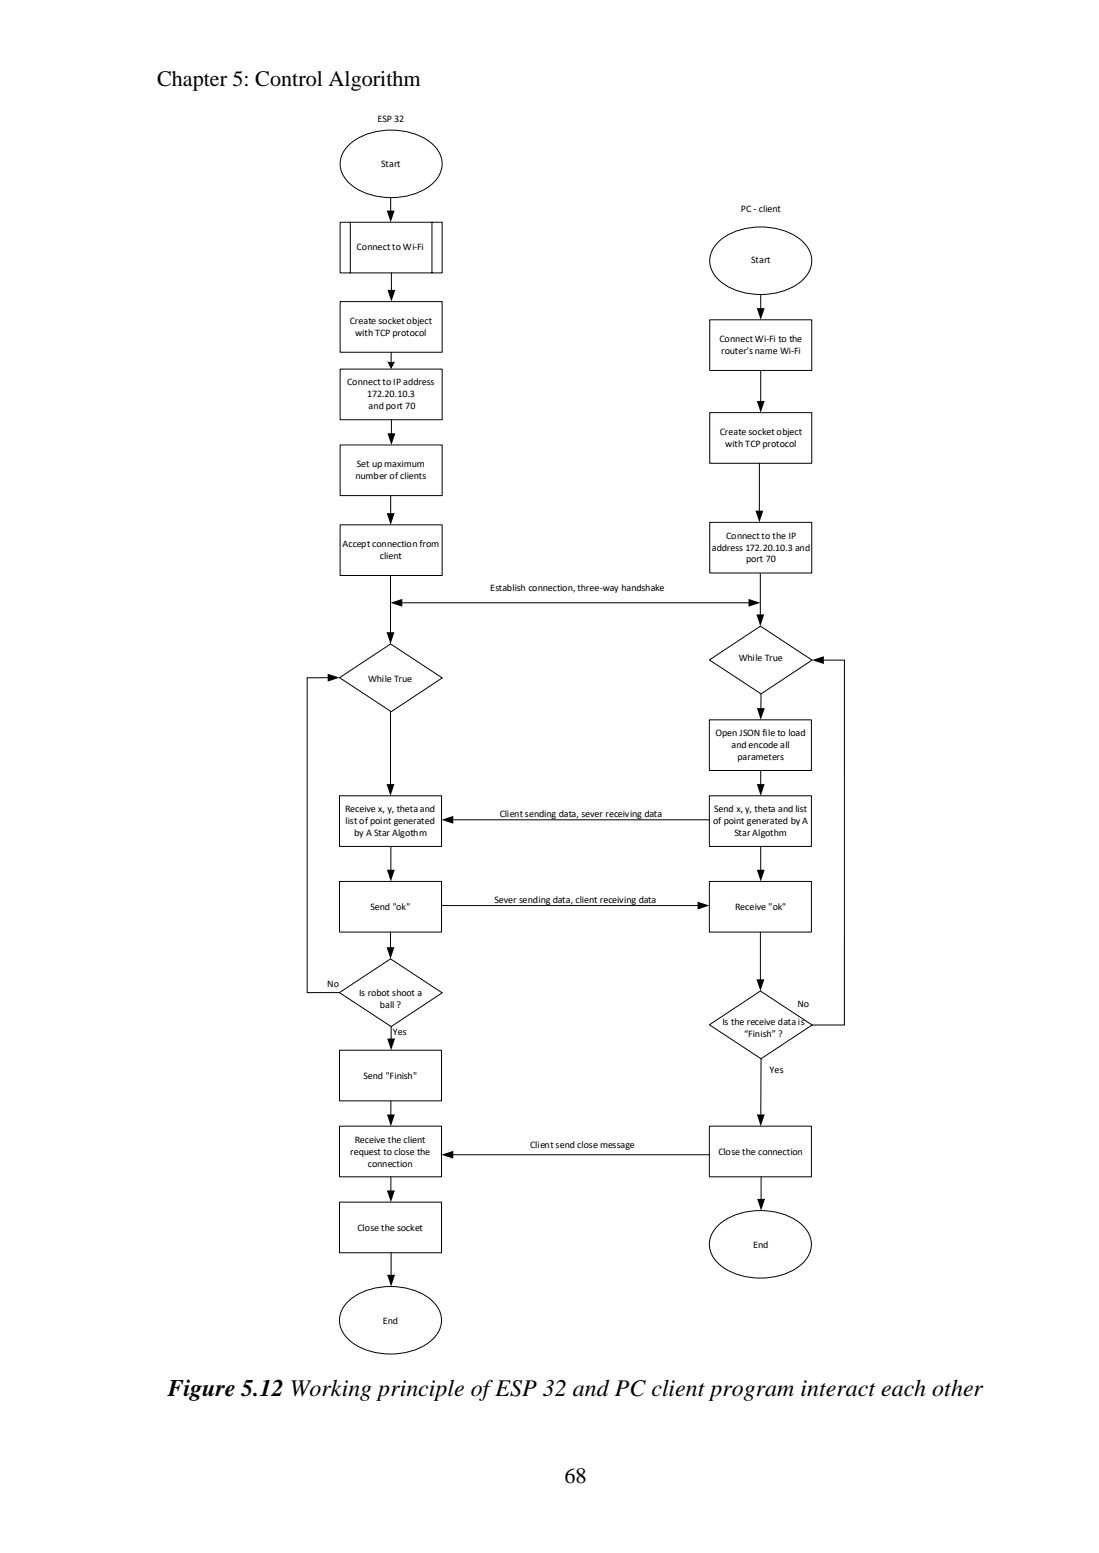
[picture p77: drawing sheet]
<svg xmlns="http://www.w3.org/2000/svg" width="210mm" height="297mm" viewBox="0 0 210 297" stroke-linecap="round" stroke-linejoin="round" font-family="sans-serif">
<defs><g id="words">
<text font-size="4.6" x="32.1" y="267">Figure 5.12 Working principle of ESP 32 and PC client program interact each other</text>
<g font-size="4.2">
<text x="30" y="16.4">Chapter 5: Control Algorithm</text>
<text x="107.9" y="283.6">68</text>
</g>
<g font-size="1.9">
<text x="72.2" y="23.3">ESP 32</text>
<text x="72.9" y="31.9">Start</text>
<text x="141.7" y="40.5">PC - client</text>
<text x="68.2" y="47.9">Connect to Wi-Fi</text>
<text x="143.6" y="50.4">Start</text>
<text x="66.9" y="61.9">Create socket object</text>
<text x="67.9" y="64.2">with TCP protocol</text>
<text x="137.5" y="65.4">Connect Wi-Fi to the</text>
<text x="137.9" y="67.7">router's name Wi-Fi</text>
<text x="66.4" y="73.7">Connect to IP address</text>
<text x="70.2" y="76">172.20.10.3</text>
<text x="70.5" y="78.2">and port 70</text>
<text x="137.6" y="83.2">Create socket object</text>
<text x="68.2" y="89.4">Set up maximum</text>
<text x="138.6" y="85.4">with TCP protocol</text>
<text x="68" y="91.6">number of clients</text>
<text x="65.5" y="104.7">Accept connection from</text>
<text x="72.6" y="106.9">client</text>
<text x="136.1" y="105.3">address 172.20.10.3 and</text>
<text x="138.8" y="103.1">Connect to the IP</text>
<text x="142.7" y="107.6">port 70</text>
<text x="93.7" y="113.1">Establish connection, three-way handshake</text>
<text x="70.4" y="130.4">While True</text>
<text x="141.3" y="126.3">While True</text>
<text x="136.8" y="140.8">Open JSON file to load</text>
<text x="139.8" y="143.1">and encode all</text>
<text x="141" y="145.4">parameters</text>
<text x="66" y="155.4">Receive x, y, theta and</text>
<text x="136.5" y="155.4">Send x, y, theta and list</text>
<text x="66.1" y="157.6">list of point generated</text>
<text x="67.7" y="159.9">by A Star Algothm</text>
<text x="95.5" y="156.2">Client sending data, sever receiving data</text>
<text x="136.3" y="157.6">of point generated by A</text>
<text x="140.4" y="159.9">Star Algothm</text>
<text x="94.5" y="172.7">Sever sending data, client receiving data</text>
<text x="70.8" y="174">Send &quot;ok&quot;</text>
<text x="140.5" y="174">Receive &quot;ok&quot;</text>
<text x="62.6" y="188.8">No</text>
<text x="68.6" y="190.5">Is robot shoot a</text>
<text x="72.6" y="192.7">ball ?</text>
<text x="75.1" y="198">Yes</text>
<text x="138.1" y="196.1">Is the receive data is</text>
<text x="152.4" y="192.6">No</text>
<text x="143.1" y="198.3">Finish</text>
<text x="69.5" y="206.3">Send &quot;Finish&quot;</text>
<text x="147.1" y="205.2">Yes</text>
<text x="67" y="220.9">request to close the</text>
<text x="67.8" y="218.6">Receive the client</text>
<text x="101.4" y="219.5">Client send close message</text>
<text x="137.3" y="220.9">Close the connection</text>
<text x="70.3" y="223.1">connection</text>
<text x="68.3" y="235.4">Close the socket</text>
<text x="144" y="238.6">End</text>
<text x="73.2" y="253.2">End</text>
</g>
</g></defs>
<path d="M66.4 28.1a12.4 12.4 0 0 1 12.2-2.7 7.6 7.6 0 0 1 5.8 5.1 5.2 5.2 0 0 1-2.7 5.4 13.3 13.3 0 0 1-14.6-.6 4.8 4.8 0 0 1-.7-7.2zM74.8 67.4v2.1" fill="none" stroke="#000" stroke-width=".19"/>
<path d="M74 69.1a1.69 1.69 0 0 0 1.5 0l-.7 1.5z" fill-rule="evenodd" fill="#000"/>
<path d="M65 57.7h19.5v9.7h-19.5z" fill-rule="evenodd" fill="#fff"/>
<path d="M65 57.7h19.5v9.7h-19.5z" fill="none" stroke="#000" stroke-width=".19"/>
<path d="M65 70.6h19.5v9.7h-19.5z" fill-rule="evenodd" fill="#fff"/>
<path d="M65 70.6h19.5v9.7h-19.5z" fill="none" stroke="#000" stroke-width=".19"/>
<path d="M137 46.6a12.4 12.4 0 0 1 12.2-2.7 7.6 7.6 0 0 1 5.9 5.1 5.2 5.2 0 0 1-2.8 5.4 13.3 13.3 0 0 1-14.6-.6 4.8 4.8 0 0 1-.7-7.2z" fill-rule="evenodd" fill="#fff"/>
<path d="M137 46.6a12.4 12.4 0 0 1 12.2-2.7 7.6 7.6 0 0 1 5.9 5.1 5.2 5.2 0 0 1-2.8 5.4 13.3 13.3 0 0 1-14.6-.6 4.8 4.8 0 0 1-.7-7.2z" fill="none" stroke="#000" stroke-width=".19"/>
<path d="M135.7 61.2h19.5v9.7h-19.5z" fill-rule="evenodd" fill="#fff"/>
<path d="M135.7 61.2h19.5v9.7h-19.5z" fill="none" stroke="#000" stroke-width=".19"/>
<path d="M65 85.1h19.5v9.7h-19.5z" fill-rule="evenodd" fill="#fff"/>
<path d="M65 85.1h19.5v9.7h-19.5z" fill="none" stroke="#000" stroke-width=".19"/>
<path d="M65 100.4h19.5v9.7h-19.5z" fill-rule="evenodd" fill="#fff"/>
<path d="M65 100.4h19.5v9.7h-19.5z" fill="none" stroke="#000" stroke-width=".19"/>
<path d="M135.7 99.9h19.5v9.7h-19.5z" fill-rule="evenodd" fill="#fff"/>
<path d="M135.7 99.9h19.5v9.7h-19.5z" fill="none" stroke="#000" stroke-width=".19"/>
<path d="M135.6 137.7h19.5v9.7h-19.5z" fill-rule="evenodd" fill="#fff"/>
<path d="M135.6 137.7h19.5v9.7h-19.5z" fill="none" stroke="#000" stroke-width=".19"/>
<path d="M135.7 78.9h19.5v9.7h-19.5z" fill-rule="evenodd" fill="#fff"/>
<path d="M135.7 78.9h19.5v9.7h-19.5z" fill="none" stroke="#000" stroke-width=".19"/>
<path d="M64.9 152.2h19.5v9.7h-19.5z" fill-rule="evenodd" fill="#fff"/>
<path d="M64.9 152.2h19.5v9.7h-19.5z" fill="none" stroke="#000" stroke-width=".19"/>
<path d="M135.6 152.2h19.5v9.7h-19.5z" fill-rule="evenodd" fill="#fff"/>
<path d="M135.6 152.2h19.5v9.7h-19.5z" fill="none" stroke="#000" stroke-width=".19"/>
<path d="M64.9 168.6h19.5v9.7h-19.5z" fill-rule="evenodd" fill="#fff"/>
<path d="M64.9 168.6h19.5v9.7h-19.5z" fill="none" stroke="#000" stroke-width=".19"/>
<path d="M135.6 168.6h19.5v9.7h-19.5z" fill-rule="evenodd" fill="#fff"/>
<path d="M135.6 168.6h19.5v9.7h-19.5z" fill="none" stroke="#000" stroke-width=".19"/>
<path d="M64.9 200.9h19.5v9.7h-19.5z" fill-rule="evenodd" fill="#fff"/>
<path d="M64.9 200.9h19.5v9.7h-19.5z" fill="none" stroke="#000" stroke-width=".19"/>
<path d="M135.6 215.4h19.5v9.7h-19.5z" fill-rule="evenodd" fill="#fff"/>
<path d="M135.6 215.4h19.5v9.7h-19.5z" fill="none" stroke="#000" stroke-width=".19"/>
<path d="M64.9 215.4h19.5v9.7h-19.5z" fill-rule="evenodd" fill="#fff"/>
<path d="M64.9 215.4h19.5v9.7h-19.5z" fill="none" stroke="#000" stroke-width=".19"/>
<path d="M64.9 229.9h19.5v9.7h-19.5z" fill-rule="evenodd" fill="#fff"/>
<path d="M64.9 229.9h19.5v9.7h-19.5z" fill="none" stroke="#000" stroke-width=".19"/>
<path d="M136.9 234.8a12.4 12.4 0 0 1 12.3-2.7 7.6 7.6 0 0 1 5.8 5 5.2 5.2 0 0 1-2.7 5.5 13.3 13.3 0 0 1-14.7-.6 4.8 4.8 0 0 1-.7-7.2z" fill-rule="evenodd" fill="#fff"/>
<path d="M136.9 234.8a12.4 12.4 0 0 1 12.3-2.7 7.6 7.6 0 0 1 5.8 5 5.2 5.2 0 0 1-2.7 5.5 13.3 13.3 0 0 1-14.7-.6 4.8 4.8 0 0 1-.7-7.2z" fill="none" stroke="#000" stroke-width=".19"/>
<path d="M66.2 249.3a12.4 12.4 0 0 1 12.3-2.7 7.6 7.6 0 0 1 5.8 5.1 5.2 5.2 0 0 1-2.7 5.4 13.3 13.3 0 0 1-14.7-.6 4.8 4.8 0 0 1-.7-7.2z" fill-rule="evenodd" fill="#fff"/>
<path d="M66.2 249.3a12.4 12.4 0 0 1 12.3-2.7 7.6 7.6 0 0 1 5.8 5.1 5.2 5.2 0 0 1-2.7 5.4 13.3 13.3 0 0 1-14.7-.6 4.8 4.8 0 0 1-.7-7.2z" fill="none" stroke="#000" stroke-width=".19"/>
<path d="M65 42.5h19.5v9.7h-19.5zM67 42.5v9.7z" fill-rule="evenodd" fill="#fff"/>
<g fill="none" stroke="#000" stroke-width=".19">
<path d="M74.7 37.8v2.7M65 42.5h19.5v9.7h-19.5zM67 42.5v9.7M74.8 52.2v3.4M82.6 42.5v9.7M145.4 56.3v2.8M145.4 70.9v6M74.7 94.8v3.5M74.8 80.3v2.8M145.2 88.6v9.3M74.7 110.1v11M76.7 115.3h66.6"/>
<path d="M145.4 109.8v7.9M62.8 129.6h-4.1v60.3h6.2M64.9 129.6l9.8-6.4 9.8 6.5-9.7 6.4zM74.7 136.1v14.1M135.6 126.2l9.8-6.4 9.8 6.5-9.7 6.4zM145.5 132.7v2.9M157.3 126.3h4.1v69.8h-6.2M86.5 156.8h49.1M145.4 147.4v2.8M74.7 178.3v3.1M74.7 161.9v4.7M84.4 173.2h49.2"/>
<path d="M145.4 178.3v9.2M145.4 161.9v4.7M64.9 189.9l9.8-6.5 9.8 6.5-9.7 6.5M64.9 189.9l9.9 6.5M74.8 196.4v2.4M155.2 196.1l-9.8-6.5-9.8 6.4 9.9 6.5M155.2 196.1l-9.7 6.4M74.7 210.6v2.8M145.5 202.5l-.1 10.9M74.7 225.1v2.8M74.8 239.6v4.4M86.5 220.9h49.1"/>
<path d="M145.5 225.1v4.4"/>
</g>
<g fill="#000">
<path d="M73.9 40.3h1.5l-.7 2.2zM74.1 55.5h1.5l-.8 2.2zM144.7 58.9h1.5l-.8 2.3zM144.7 76.7h1.5l-.8 2.2zM73.9 98.2h1.5l-.7 2.2zM74.1 82.9h1.5l-.8 2.2zM144.4 97.7h1.5l-.7 2.2zM74.7 115.3l2.2-.7v1.4zM143.1 114.6l2.3 .7-2.3 .7zM144.6 117.5h1.5l-.7 2.3zM62.6 128.9l2.3 .7-2.2 .8zM73.9 120.9h1.5l-.7 2.3z"/>
<path d="M144.7 135.4l1.5 .1-.8 2.2zM155.2 126.3l2.3-.8v1.5zM73.9 150h1.5l-.7 2.2zM84.4 156.8l2.3-.7v1.5zM144.7 150h1.5l-.8 2.2zM74 166.4h1.5l-.8 2.2zM133.4 172.5l2.2 .7-2.2 .8zM144.7 166.4h1.5l-.8 2.2zM73.9 181.2h1.5l-.7 2.2zM74 198.6h1.5l-.7 2.3zM144.6 187.3h1.5l-.7 2.3zM74 213.2h1.5l-.8 2.2z"/>
<path d="M144.7 213.2h1.5l-.8 2.2zM74 227.7h1.5l-.8 2.2zM84.4 220.9l2.3-.8v1.5zM144.7 229.3h1.5l-.7 2.3zM74 243.8h1.5l-.7 2.3z"/>
</g>
<use href="#words"/>
</svg>
